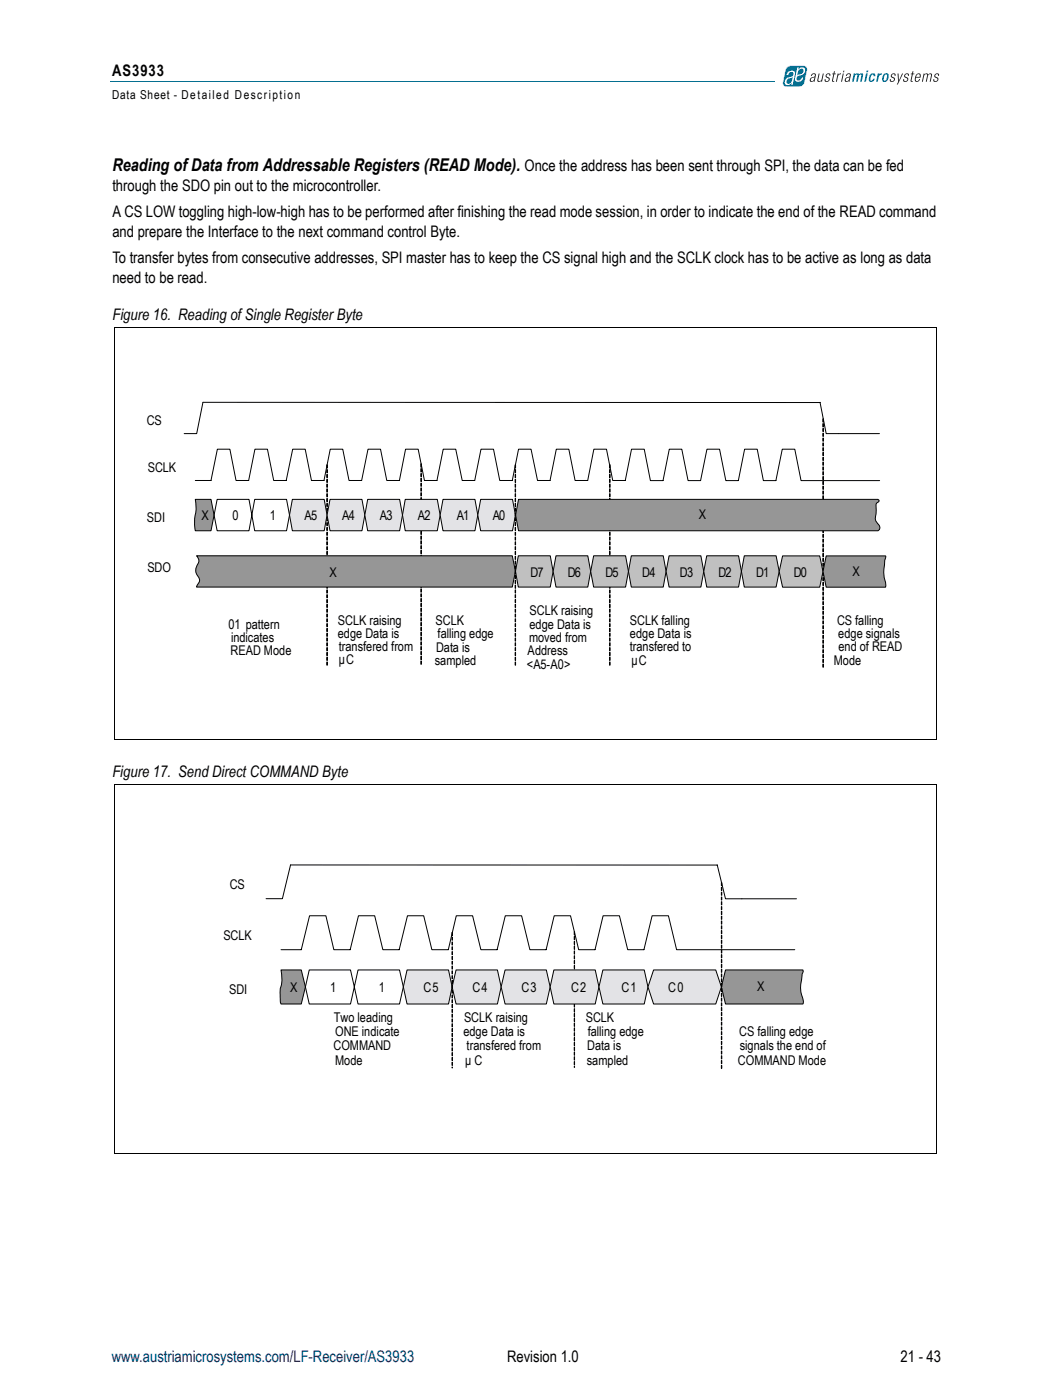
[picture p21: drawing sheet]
<svg xmlns="http://www.w3.org/2000/svg" width="210mm" height="279mm" viewBox="0 0 210 279" stroke-linecap="round" stroke-linejoin="round" font-family="sans-serif">
<defs><g id="words">
<text font-size="3.5" x="22.4" y="34.1">Reading of Data from Addressable Registers (READ Mode). Once the address has been sent through SPI, the data can be fed</text>
<g font-size="3.2">
<text x="22.4" y="15.2">AS3933</text>
<text x="22.4" y="38.1">through the SDO pin out to the microcontroller.</text>
<text x="22.4" y="43.4">A CS LOW toggling high-low-high has to be performed after finishing the read mode session, in order to indicate the end of the READ command</text>
<text x="22.4" y="47.3">and prepare the Interface to the next command control Byte.</text>
<text x="22.4" y="52.6">To transfer bytes from consecutive addresses, SPI master has to keep the CS signal high and the SCLK clock has to be active as long as data</text>
<text x="22.4" y="56.4">need to be read.</text>
<text x="22.4" y="63.8">Figure 16. Reading of Single Register Byte</text>
<text x="22.4" y="155.1">Figure 17. Send Direct COMMAND Byte</text>
<text x="101.2" y="271.9">Revision 1.0</text>
<text x="179.7" y="271.9">21 - 43</text>
</g>
<text font-size="3.2" fill="#000096" x="22.3" y="271.9">www.austriamicrosystems.com/LF-Receiver/AS3933</text>
<g font-size="2.7">
<text x="29.3" y="84.8">CS</text>
<text x="29.5" y="94.2">SCLK</text>
<text x="29.3" y="104.2">SDI</text>
<text x="40.2" y="103.9">X</text>
<text x="46.4" y="103.9">0</text>
<text x="53.9" y="103.9">1</text>
<text x="60.7" y="103.9">A5</text>
<text x="68.3" y="103.9">A4</text>
<text x="75.8" y="103.9">A3</text>
<text x="83.4" y="103.9">A2</text>
<text x="91.1" y="103.9">A1</text>
<text x="98.3" y="103.9">A0</text>
<text x="139.4" y="103.6">X</text>
<text x="29.4" y="114.2">SDO</text>
<text x="65.7" y="115.1">X</text>
<text x="105.8" y="115.1">D7</text>
<text x="113.3" y="115.1">D6</text>
<text x="120.8" y="115.1">D5</text>
<text x="128.1" y="115.1">D4</text>
<text x="135.7" y="115.1">D3</text>
<text x="143.4" y="115.1">D2</text>
<text x="150.9" y="115.1">D1</text>
<text x="158.4" y="115.1">D0</text>
<text x="170.1" y="114.9">X</text>
<text x="45.6" y="125.5">01 pattern</text>
<text x="67.4" y="124.6">SCLK raising</text>
<text x="86.9" y="124.7">SCLK</text>
<text x="105.6" y="125.5">edge Data is</text>
<text x="105.7" y="122.8">SCLK raising</text>
<text x="125.7" y="124.7">SCLK falling</text>
<text x="167" y="124.7">CS falling</text>
<text x="46" y="130.8">READ Mode</text>
<text x="46.1" y="128.1">indicates</text>
<text x="67.4" y="127.3">edge Data is</text>
<text x="67.6" y="129.9">transfered from</text>
<text x="87" y="130">Data is</text>
<text x="87.3" y="127.4">falling edge</text>
<text x="105.3" y="130.8">Address</text>
<text x="105.6" y="128.1">moved from</text>
<text x="125.7" y="130">transfered to</text>
<text x="125.7" y="127.3">edge Data is</text>
<text x="167.3" y="127.3">edge signals</text>
<text x="167.3" y="130">end of READ</text>
<text x="67.6" y="132.6">µC</text>
<text x="86.7" y="132.7">sampled</text>
<text x="105.1" y="133.4">&lt;A5-A0&gt;</text>
<text x="126" y="132.6">µC</text>
<text x="166.4" y="132.6">Mode</text>
<text x="45.8" y="177.5">CS</text>
<text x="44.6" y="187.6">SCLK</text>
<text x="151" y="197.8">X</text>
<text x="45.7" y="198.5">SDI</text>
<text x="57.9" y="198.1">X</text>
<text x="65.8" y="198.1">1</text>
<text x="66.6" y="203.9">Two leading</text>
<text x="75.6" y="198.1">1</text>
<text x="84.5" y="198.1">C5</text>
<text x="92.6" y="203.9">SCLK raising</text>
<text x="94.3" y="198.1">C4</text>
<text x="104" y="198.1">C3</text>
<text x="114" y="198.1">C2</text>
<text x="116.9" y="203.9">SCLK</text>
<text x="124" y="198.1">C1</text>
<text x="133.3" y="198.1">C0</text>
<text x="66.5" y="209.6">COMMAND</text>
<text x="66.9" y="206.7">ONE indicate</text>
<text x="92.5" y="206.7">edge Data is</text>
<text x="93.1" y="209.6">transfered from</text>
<text x="117.1" y="209.6">Data is</text>
<text x="117.3" y="206.7">falling edge</text>
<text x="147.5" y="206.7">CS falling edge</text>
<text x="147.6" y="209.6">signals the end of</text>
<text x="66.9" y="212.5">Mode</text>
<text x="92.8" y="212.5">µ C</text>
<text x="117.1" y="212.5">sampled</text>
<text x="147.2" y="212.5">COMMAND Mode</text>
</g>
<text font-size="2.5" x="22.4" y="19.8">Data Sheet - Detailed Description</text>
</g></defs>
<path d="M22.1 16.2h132.5" fill="none" stroke="#006d8e" stroke-width=".2"/>
<path d="M157.1 13.4l.7-.3h2.5l.5 .1 .3 .6-.6 2.6a1.14 1.14 0 0 1-1 .9h-2.6l-.6-.2-.1-.7 .5-2.4z" fill="#006d8e"/>
<g fill="#fff">
<path d="M157.1 13.4l.7-.2h2.5a.66 .66 0 0 1 .7 .8l-.5 2.4a1.08 1.08 0 0 1-1 .9h-2.6a.66 .66 0 0 1-.7-.9l.6-2.4zM157.1 13.3l-.4 .7-.6 2.4 .2 .7 .6 .3h2.6a1.19 1.19 0 0 0 1.1-.9l.5-2.7-.3-.6-.5-.1h-2.5z"/>
<path d="M157.3 14.3a.85 .85 0 0 1 1.3 .2l-.4 2.4h-.3l.1-.4a.71 .71 0 0 1-1.1 .4 .71 .71 0 0 1-.1-1.2l1.1-.4a.46 .46 0 0 0 .4-.6 .46 .46 0 0 0-.6-.3l-.4 .6h-.4zM157.1 15.9l-.2 .6 .1 .2a.75 .75 0 0 0 1.1-.8l.1-.5z"/>
<path d="M159.1 13.5h.3l-.1 .4a.71 .71 0 0 1 1.1-.3 .71 .71 0 0 1 0 1.1l-1.1 .5a.46 .46 0 0 0-.3 .5 .46 .46 0 0 0 .6 .3l.4-.6h.3a.92 .92 0 0 1-.7 .9 .92 .92 0 0 1-1-.4zM159.5 13.9l-.4 1.2 .3-.2a.75 .75 0 0 0 .8-.3 .75 .75 0 0 0 0-.8l-.2-.1z"/>
</g>
<g fill="#1a171b">
<path d="M163.3 14.7h.2l-.2 1.5a.45 .45 0 0 0 .6-.4l.3-1.1h.2l-.4 1.6h-.2l.1-.2-.2 .1a.44 .44 0 0 1-.6 0z"/>
<path d="M164.9 14.8a.52 .52 0 0 1 .8 0v.3h-.2v-.2l-.2-.1-.4 .3v.1l.6 .4a.56 .56 0 0 1-.2 .7 .56 .56 0 0 1-.8-.2l.1-.3h.1a.32 .32 0 0 0 .2 .4 .32 .32 0 0 0 .4-.2 .32 .32 0 0 0-.1-.4l-.5-.3z"/>
<path d="M166.4 14.2h.2l-.1 .5h.3l-.1 .1h-.2l-.3 1.2v.1l.3 .1-.2 .1-.3-.1 .3-1.4h-.3l.1-.1h.2z"/>
<path d="M167.1 14.7h.2v.2l.5-.3v.2l-.5 .2-.3 1.3h-.2z"/>
<path d="M168.3 14.1h.2l-.1 .3h-.2zM168.2 14.7h.2l-.4 1.6h-.2z"/>
</g>
<g fill="#006d8e">
<path d="M170.4 14.7h.3l-.1 .1 .5-.2 .3 .3 .2-.2a.43 .43 0 0 1 .6 .1l-.3 1.5h-.3l.3-1.3-.2-.1-.3 .3-.3 1.1h-.3l.3-1.3-.2-.1-.3 .3-.3 1.1h-.3z"/>
<path d="M173.6 14.9a.56 .56 0 0 1 .6-.3 .56 .56 0 0 1 .5 .4l-.1 .2h-.3v-.3h-.2a.96 .96 0 0 0-.4 1.1l.3 .1 .2-.4h.3a.6 .6 0 0 1-.5 .6 .6 .6 0 0 1-.7-.5z"/>
<path d="M175.2 14.7h.3l-.1 .2 .3-.3h.3l-.1 .4-.4 .1-.4 1.2h-.3z"/>
<path d="M172.9 14.1h.4l-.1 .3h-.4zM172.8 14.7h.3l-.3 1.6h-.4z"/>
<path d="M176.6 14.9l-.1 .3a.64 .64 0 0 0 0 .9 .92 .92 0 0 0 .5-1.2zM176.3 14.9a.56 .56 0 0 1 .6-.3 .56 .56 0 0 1 .4 .5 .85 .85 0 0 1-.3 1 .85 .85 0 0 1-1 0v-.6z"/>
</g>
<g fill="#1a171b">
<path d="M177.9 14.8a.52 .52 0 0 1 .8 0v.3h-.2v-.2l-.2-.1-.4 .3v.1l.6 .4a.56 .56 0 0 1-.2 .7 .56 .56 0 0 1-.8-.2l.1-.3h.2a.32 .32 0 0 0 .1 .4 .32 .32 0 0 0 .5-.2 .32 .32 0 0 0-.2-.4l-.5-.3z"/>
<path d="M179.1 14.7h.2v1.4l.7-1.4h.2l-1.1 2.2h-.2l.3-.6z"/>
<path d="M180.5 14.8a.52 .52 0 0 1 .8 0v.3h-.2l.1-.2-.2-.1-.4 .3v.1l.6 .4a.56 .56 0 0 1-.3 .7 .56 .56 0 0 1-.7-.2v-.3h.2a.32 .32 0 0 0 .2 .4 .32 .32 0 0 0 .4-.2 .32 .32 0 0 0-.1-.4l-.5-.3z"/>
<path d="M182.1 14.2h.2l-.1 .5h.3l-.1 .1h-.3l-.2 1.2v.1l.2 .1-.1 .1-.3-.1 .2-1.4h-.2v-.1h.3z"/>
<path d="M184.3 14.7h.2l-.1 .2a.4 .4 0 0 1 .4-.3 .4 .4 0 0 1 .4 .3l.1-.1a.41 .41 0 0 1 .7 0l-.3 1.5h-.2l.2-1.5a.43 .43 0 0 0-.6 .4l-.2 1.1h-.2l.2-1.5a.42 .42 0 0 0-.5 .4l-.3 1.1h-.2z"/>
<path d="M186.5 14.8a.52 .52 0 0 1 .9 0l-.1 .3h-.1v-.2l-.2-.1-.4 .3v.1l.6 .4a.56 .56 0 0 1-.2 .7 .56 .56 0 0 1-.8-.2v-.3h.2a.32 .32 0 0 0 .2 .4 .32 .32 0 0 0 .4-.2 .32 .32 0 0 0-.1-.4l-.5-.3z"/>
<path d="M183.1 14.8l-.3 .6h.7l-.1-.6zM182.9 14.9a.47 .47 0 0 1 .5-.3 .47 .47 0 0 1 .3 .5v.4h-.9l-.1 .5 .3 .2 .4-.4h.2a.54 .54 0 0 1-.5 .5 .54 .54 0 0 1-.6-.4z"/>
<path d="M161.8 15.7v.3l.2 .2a.7 .7 0 0 0 .5-.8zM161.9 14.9a.54 .54 0 0 1 .9-.1l-.3 1.5h-.2l.1-.2a.44 .44 0 0 1-.7 .1 .44 .44 0 0 1 .1-.7l.7-.2v-.5a.39 .39 0 0 0-.5 .4h-.2z"/>
<path d="M168.8 15.7v.3l.2 .2a.7 .7 0 0 0 .5-.8zM168.9 14.9a.54 .54 0 0 1 .9-.1l-.3 1.5h-.2l.1-.2a.44 .44 0 0 1-.7 .1 .44 .44 0 0 1 .1-.7l.7-.2v-.5a.39 .39 0 0 0-.5 .4h-.2z"/>
</g>
<path d="M28.9 79.9h152.1v54.7h-152.1z" fill="#fff"/>
<g fill="#000" stroke="#000" stroke-width=".2">
<path d="M65.2 92.8l.1 .6zM65.3 93.7v.7zM65.2 94.7h.1v.6zM65.3 95.6v.7zM65.2 96.6h.1v.6zM65.2 97.6l.1 .6zM65.2 98.6h.1v.6zM65.2 99.5h.1v.6zM65.3 100.4v.7zM65.2 101.4h.1v.6zM65.2 102.4l.1 .6zM65.2 103.4h.1v.6zM65.2 104.3h.1v.6zM65.2 105.3h.1v.6zM65.2 106.2h.1v.6zM65.2 107.2l.1 .6zM65.3 108.1v.7zM65.2 109.1h.1v.6zM65.3 110v.7zM65.2 111l.1 .6zM65.2 112l.1 .6zM65.2 112.9l.1 .7zM65.2 113.9h.1v.6zM65.3 114.8v.7zM65.2 115.8h.1v.6zM65.2 116.8l.1 .6zM65.2 117.8h.1v.6zM65.2 118.7h.1v.6zM65.3 119.6v.7zM65.2 120.6h.1v.6zM65.2 121.6l.1 .6zM65.3 122.5v.7zM65.2 123.5h.1v.6zM65.3 124.4v.7zM65.2 125.4h.1v.6zM65.2 126.4l.1 .6zM65.3 127.3v.7zM65.2 128.3l.1 .6zM65.3 129.2v.7zM65.2 130.2l.1 .6zM65.2 131.2l.1 .6zM65.2 132.2h.1v.6z"/>
<path d="M84 92.6l.1 .6zM84 93.5l.1 .7zM84 94.5v.7zM84 95.5l.1 .6zM84 96.4v.7zM84 97.4l.1 .6zM84 98.3l.1 .7zM84 99.3v.6zM84 100.3l.1 .6zM84 101.2v.7zM84 102.2l.1 .6zM84 103.1l.1 .7zM84 104.1v.6zM84 105.1l.1 .6zM84 106v.7zM84 107l.1 .6zM84 107.9l.1 .7zM84 108.9v.6zM84 109.9l.1 .6zM84 110.8v.7zM84 111.8l.1 .6zM84 112.7l.1 .7zM84 113.7v.6zM84 114.7l.1 .6zM84 115.6v.7zM84 116.6l.1 .6zM84 117.5l.1 .7zM84 118.5v.6zM84 119.5l.1 .6zM84 120.4v.7zM84 121.4l.1 .6zM84 122.3l.1 .7zM84 123.3v.6zM84 124.3l.1 .6zM84 125.2v.7zM84 126.2l.1 .6zM84 127.1l.1 .7zM84 128.1v.6zM84 129.1l.1 .6zM84 130v.7zM84 131l.1 .6zM84 131.9l.1 .7z"/>
<path d="M121.6 92.8l.1 .6zM121.6 93.7l.1 .7zM121.6 94.7l.1 .6zM121.6 95.7l.1 .6zM121.6 96.6l.1 .6zM121.6 97.6l.1 .6zM121.6 98.5l.1 .7zM121.6 99.5l.1 .6zM121.7 100.4v.7zM121.6 101.4l.1 .6zM121.6 102.4l.1 .6zM121.6 103.3l.1 .7zM121.6 104.3l.1 .6zM121.6 105.3l.1 .6zM121.6 106.2l.1 .6zM121.6 107.2l.1 .6zM121.7 108.1v.7zM121.6 109.1l.1 .6zM121.7 110v.7zM121.6 111l.1 .6zM121.6 112l.1 .6zM121.6 112.9l.1 .7zM121.6 113.9l.1 .6zM121.6 114.9l.1 .6zM121.6 115.8l.1 .6zM121.6 116.8l.1 .6zM121.6 117.7l.1 .7zM121.6 118.7l.1 .6zM121.6 119.7l.1 .6zM121.6 120.6l.1 .6zM121.6 121.6l.1 .6zM121.6 122.5l.1 .7zM121.6 123.5l.1 .6zM121.6 124.5l.1 .6zM121.6 125.4l.1 .6zM121.6 126.4l.1 .6zM121.7 127.3v.7zM121.6 128.3l.1 .6zM121.6 129.3l.1 .6zM121.6 130.2l.1 .6zM121.6 131.2l.1 .6zM121.6 132.1l.1 .7z"/>
<path d="M164.2 83.6h.1v.6zM164.2 84.5v.7zM164.2 85.5h.1l-.1 .6zM164.2 86.5h.1v.6zM164.2 87.5h.1l-.1 .6zM164.2 88.4h.1v.6zM164.2 89.4v.6zM164.2 90.3v.6zM164.2 91.3h.1v.6zM164.2 92.2v.7zM164.2 93.2l.1 .6zM164.2 94.1v.7zM164.2 95.1v.6zM164.2 96.1h.1v.6zM164.2 97.1h.1l-.1 .6zM164.2 98h.1v.6zM164.2 98.9v.7zM164.2 99.9v.6zM164.2 100.9h.1v.6zM164.2 101.9h.1l-.1 .6zM164.2 102.8h.1v.6zM164.2 103.7v.7zM164.2 104.7h.1l-.1 .6zM164.2 105.7h.1v.6zM164.2 106.7h.1l-.1 .6zM164.2 107.6h.1v.6zM164.2 108.5v.7zM164.2 109.5v.6zM164.2 110.5l.1 .6zM164.2 111.4v.7zM164.2 112.4l.1 .6zM164.2 113.3v.7zM164.2 114.3h.1l-.1 .6zM164.2 115.3h.1v.6zM164.2 116.3h.1l-.1 .6zM164.2 117.2h.1v.6zM164.2 118.1v.7zM164.2 119.1v.6zM164.2 120.1h.1v.6zM164.2 121.1h.1l-.1 .6zM164.2 122h.1v.6zM164.2 122.9v.7zM164.2 123.9h.1l-.1 .6zM164.2 124.9h.1v.6zM164.2 125.9h.1l-.1 .6zM164.2 126.8h.1v.6zM164.2 127.7v.7zM164.2 128.7v.6zM164.2 129.7l.1 .6zM164.2 130.6v.7zM164.2 131.6l.1 .6zM164.2 132.5v.7z"/>
</g>
<path d="M103.5 99.7h71.7a.34 .34 0 0 1 .2 .4 .34 .34 0 0 1-.4 .2l-.2 .4v1.9a1.94 1.94 0 0 0 .7 2.3 .72 .72 0 0 1-.3 1h-71.7l-.6-3.1z" fill-rule="evenodd" fill="#969696"/>
<path d="M103.5 99.7h71.7a.34 .34 0 0 1 .2 .4 .34 .34 0 0 1-.4 .2l-.2 .4v1.9a1.94 1.94 0 0 0 .7 2.3 .72 .72 0 0 1-.3 1h-71.7l-.6-3.1z" fill="none" stroke="#000" stroke-width=".2"/>
<path d="M39 99.7h3.1l.6 3.1-.6 3.1h-3.1a9.9 9.9 0 0 1 .1-4.1z" fill-rule="evenodd" fill="#969696"/>
<path d="M39 99.7h3.1l.6 3.1-.6 3.1h-3.1a9.9 9.9 0 0 1 .1-4.1zM39 95.9h3.1l1.3-6.3h2.5l1.2 6.3h2.5l1.3-6.3h2.5l1.2 6.3h2.5l1.3-6.3h2.5l1.2 6.3h2.5l1.3-6.3h2.5l1.2 6.3h2.6l1.2-6.3h2.5l1.3 6.3h2.5M40.5 80.3h123.1l1.2 6.2h2.5M43.3 99.7h6.4l.5 3.1-.5 3.1h-6.4l-.6-3.1zM50.8 99.7h6.4l.6 3.1-.6 3.1h-6.4l-.6-3.1zM79.7 95.9l1.2-6.3h2.5l1.3 6.3h2.5l1.2-6.3h2.5l1.3 6.3h2.5l1.3-6.3h2.5l1.2 6.3h2.5l1.3-6.3h2.5l1.3 6.3h2.4l1.3-6.3h2.5l1.2 6.3h2.6l1.2-6.3h2.5l1.3 6.3h2.5M124.8 95.9l1.2-6.3h2.5l1.3 6.3h2.5l1.2-6.3h2.5l1.3 6.3h2.5l1.3-6.3h2.5l1.2 6.3h2.5l1.3-6.3h2.5l1.2 6.3h2.5l1.3-6.3h2.5l1.2 6.3h15.7" fill="none" stroke="#000" stroke-width=".2"/>
<path d="M58.3 99.7h6.4l.6 3.1-.6 3.1h-6.4l-.5-3.1z" fill-rule="evenodd" fill="#e3e3e6"/>
<path d="M58.3 99.7h6.4l.6 3.1-.6 3.1h-6.4l-.5-3.1z" fill="none" stroke="#000" stroke-width=".2"/>
<path d="M65.8 99.7h6.4l.6 3.1-.6 3.1h-6.4l-.5-3.1z" fill-rule="evenodd" fill="#e3e3e6"/>
<path d="M65.8 99.7h6.4l.6 3.1-.6 3.1h-6.4l-.5-3.1z" fill="none" stroke="#000" stroke-width=".2"/>
<path d="M73.4 99.7h6.3l.6 3.1-.6 3.1h-6.3l-.6-3.1z" fill-rule="evenodd" fill="#e3e3e6"/>
<path d="M73.4 99.7h6.3l.6 3.1-.6 3.1h-6.3l-.6-3.1z" fill="none" stroke="#000" stroke-width=".2"/>
<path d="M80.9 99.7h6.3l.6 3.1-.6 3.1h-6.3l-.6-3.1z" fill-rule="evenodd" fill="#e3e3e6"/>
<path d="M80.9 99.7h6.3l.6 3.1-.6 3.1h-6.3l-.6-3.1z" fill="none" stroke="#000" stroke-width=".2"/>
<path d="M88.4 99.7h6.4l.5 3.1-.5 3.1h-6.4l-.6-3.1z" fill-rule="evenodd" fill="#e3e3e6"/>
<path d="M88.4 99.7h6.4l.5 3.1-.5 3.1h-6.4l-.6-3.1z" fill="none" stroke="#000" stroke-width=".2"/>
<path d="M95.9 99.7h6.4l.5 3.1-.5 3.1h-6.4l-.6-3.1z" fill-rule="evenodd" fill="#e3e3e6"/>
<path d="M95.9 99.7h6.4l.5 3.1-.5 3.1h-6.4l-.6-3.1z" fill="none" stroke="#000" stroke-width=".2"/>
<path d="M103.4 110.9h6.4l.6 3.1-.6 3.2h-6.4l-.6-3.2z" fill-rule="evenodd" fill="#c0c0c0"/>
<path d="M103.4 110.9h6.4l.6 3.1-.6 3.2h-6.4l-.6-3.2z" fill="none" stroke="#000" stroke-width=".2"/>
<path d="M110.9 110.9h6.4l.6 3.1-.6 3.2h-6.4l-.5-3.2z" fill-rule="evenodd" fill="#c0c0c0"/>
<path d="M110.9 110.9h6.4l.6 3.1-.6 3.2h-6.4l-.5-3.2z" fill="none" stroke="#000" stroke-width=".2"/>
<path d="M126 110.9h6.3l.6 3.1-.6 3.2h-6.3l-.6-3.2z" fill-rule="evenodd" fill="#c0c0c0"/>
<path d="M126 110.9h6.3l.6 3.1-.6 3.2h-6.3l-.6-3.2z" fill="none" stroke="#000" stroke-width=".2"/>
<path d="M133.5 110.9h6.3l.6 3.1-.6 3.2h-6.3l-.6-3.2z" fill-rule="evenodd" fill="#c0c0c0"/>
<path d="M133.5 110.9h6.3l.6 3.1-.6 3.2h-6.3l-.6-3.2z" fill="none" stroke="#000" stroke-width=".2"/>
<path d="M141 110.9h6.4l.5 3.1-.5 3.2h-6.4l-.6-3.2z" fill-rule="evenodd" fill="#c0c0c0"/>
<path d="M141 110.9h6.4l.5 3.1-.5 3.2h-6.4l-.6-3.2z" fill="none" stroke="#000" stroke-width=".2"/>
<path d="M148.5 110.9h6.4l.6 3.1-.6 3.2h-6.4l-.6-3.2z" fill-rule="evenodd" fill="#c0c0c0"/>
<path d="M148.5 110.9h6.4l.6 3.1-.6 3.2h-6.4l-.6-3.2z" fill="none" stroke="#000" stroke-width=".2"/>
<path d="M156.1 110.9h7.5l.6 3.2-.6 3.1h-7.5l-.6-3.1z" fill-rule="evenodd" fill="#c0c0c0"/>
<path d="M156.1 110.9h7.5l.6 3.2-.6 3.1h-7.5l-.6-3.1z" fill="none" stroke="#000" stroke-width=".2"/>
<path d="M164.8 110.9h11.9v.2a11.5 11.5 0 0 0 0 5.8v.3h-11.9l-.6-3.2z" fill-rule="evenodd" fill="#969696"/>
<path d="M164.8 110.9h11.9v.2a11.5 11.5 0 0 0 0 5.8v.3h-11.9l-.6-3.2z" fill="none" stroke="#000" stroke-width=".2"/>
<path d="M39.2 110.9h63l.6 3.1-.6 3.2h-63l.3-.6a1.35 1.35 0 0 0-.3-2 2.47 2.47 0 0 1 .4-2.4v-.8z" fill-rule="evenodd" fill="#969696"/>
<path d="M39.2 110.9h63l.6 3.1-.6 3.2h-63l.3-.6a1.35 1.35 0 0 0-.3-2 2.47 2.47 0 0 1 .4-2.4v-.8z" fill="none" stroke="#000" stroke-width=".2"/>
<path d="M118.4 110.9h6.4l.6 3.1-.6 3.2h-6.4l-.5-3.2z" fill-rule="evenodd" fill="#c0c0c0"/>
<path d="M22.8 65.2v82.3M22.8 65.3h164.1M186.8 65.3v82.3M40.5 80.3l-1.3 6.2h-2.5M167.3 86.5h8.2M118.4 110.9h6.4l.6 3.1-.6 3.2h-6.4l-.5-3.2zM22.7 147.5h164.1" fill="none" stroke="#000" stroke-width=".2"/>
<path d="M102.8 92.8v.6zM102.8 93.7v.7zM102.8 94.7l.1 .6zM102.8 95.7v.6zM102.8 96.6v.6zM102.8 97.6v.6zM102.8 98.6v.6zM102.8 99.5l.1 .6zM102.8 100.5v.6zM102.8 101.4v.6zM102.8 102.4v.6zM102.8 103.4v.6zM102.8 104.3l.1 .6zM102.8 105.3v.6zM102.8 106.2v.6zM102.8 107.2v.6zM102.8 108.2v.6zM102.8 109.1l.1 .6zM102.8 110.1v.6zM102.8 111v.6zM102.8 112v.6zM102.8 112.9v.7zM102.8 113.9l.1 .6zM102.8 114.9v.6zM102.8 115.8v.6zM102.8 116.8v.6zM102.8 117.8v.6zM102.8 118.7l.1 .6zM102.8 119.7v.6zM102.8 120.6v.6zM102.8 121.6v.6zM102.8 122.6v.6zM102.8 123.5l.1 .6zM102.8 124.5v.6zM102.8 125.4v.6zM102.8 126.4v.6zM102.8 127.4v.6zM102.8 128.3l.1 .6zM102.8 129.3v.6zM102.8 130.2v.6zM102.8 131.2v.6zM102.8 132.2v.6z" fill="#000" stroke="#000" stroke-width=".2"/>
<path d="M44.2 172.2h121.5v41.4h-121.5z" fill="#fff"/>
<path d="M114.6 186v.6zM114.6 186.9v.6zM114.6 187.9v.6zM114.6 188.9v.5zM114.6 189.8v.6zM114.6 190.8v.6zM114.6 191.7v.6zM114.6 192.7v.6zM114.6 193.7v.6zM114.6 194.6v.6zM114.6 195.6v.6zM114.6 196.5v.6zM114.6 197.5v.6zM114.6 198.4v.7zM114.6 199.4v.6zM114.6 200.3v.7zM114.6 201.3v.6zM114.6 202.3v.6zM114.6 203.2v.7zM114.6 204.2v.6zM114.6 205.2v.6zM114.6 206.1v.6zM114.6 207.1v.6zM114.6 208v.7zM114.6 209v.6zM114.6 210v.6zM114.6 210.9v.6zM114.6 211.9v.6zM114.6 212.8v.2z" fill="#000" stroke="#000" stroke-width=".2"/>
<path d="M144.8 193.6h15.4l.1 .2a10.2 10.2 0 0 0 0 6.2l-.1 .4h-15.4l-.9-3.4z" fill-rule="evenodd" fill="#969696"/>
<path d="M144.8 193.6h15.4l.1 .2a10.2 10.2 0 0 0 0 6.2l-.1 .4h-15.4l-.9-3.4z" fill="none" stroke="#000" stroke-width=".2"/>
<path d="M56.1 193.6h4l.8 3.4-.8 3.4h-4l-.2-.7a10.5 10.5 0 0 1 .4-3.9z" fill-rule="evenodd" fill="#969696"/>
<path d="M58 172.6h85.1l1.7 6.8h3.2M56.1 193.6h4l.8 3.4-.8 3.4h-4l-.2-.7a10.5 10.5 0 0 1 .4-3.9zM56.1 189.5h4l1.7-6.7h3.2l1.6 6.7h3.3l1.6-6.7h3.3l1.6 6.7h3.3l1.6-6.7h3.2l1.7 6.7h3.2l1.6-6.7h3.3l1.6 6.7h3.3l1.6-6.7h3.3l1.6 6.7h3.3l1.6-6.7h3.2l1.7 6.7h3.2l1.6-6.7h3.3l1.6 6.7h3.3l1.6-6.7h3.3l1.6 6.7h23.6M61.7 193.6h8.2l.8 3.4-.8 3.4h-8.2l-.8-3.4zM71.4 193.6h8.3l.8 3.4-.8 3.4h-8.3l-.7-3.4z" fill="none" stroke="#000" stroke-width=".2"/>
<path d="M81.2 193.6h8.3l.7 3.4-.7 3.4h-8.3l-.7-3.4z" fill-rule="evenodd" fill="#e3e3e6"/>
<path d="M81.2 193.6h8.3l.7 3.4-.7 3.4h-8.3l-.7-3.4z" fill="none" stroke="#000" stroke-width=".2"/>
<path d="M91 193.6h8.3l.7 3.4-.7 3.4h-8.3l-.8-3.4z" fill-rule="evenodd" fill="#e3e3e6"/>
<path d="M91 193.6h8.3l.7 3.4-.7 3.4h-8.3l-.8-3.4z" fill="none" stroke="#000" stroke-width=".2"/>
<path d="M100.8 193.6h8.2l.8 3.4-.8 3.4h-8.2l-.8-3.4z" fill-rule="evenodd" fill="#e3e3e6"/>
<path d="M100.8 193.6h8.2l.8 3.4-.8 3.4h-8.2l-.8-3.4z" fill="none" stroke="#000" stroke-width=".2"/>
<path d="M110.5 193.6h8.3l.7 3.4-.7 3.4h-8.3l-.7-3.4z" fill-rule="evenodd" fill="#e3e3e6"/>
<path d="M110.5 193.6h8.3l.7 3.4-.7 3.4h-8.3l-.7-3.4z" fill="none" stroke="#000" stroke-width=".2"/>
<path d="M120.3 193.6h8.2l.8 3.4-.8 3.4h-8.2l-.8-3.4z" fill-rule="evenodd" fill="#e3e3e6"/>
<path d="M120.3 193.6h8.2l.8 3.4-.8 3.4h-8.2l-.8-3.4z" fill="none" stroke="#000" stroke-width=".2"/>
<path d="M130.4 193.6h12.4l1.1 3.4-1.1 3.4h-12.4l-1.1-3.4z" fill-rule="evenodd" fill="#e3e3e6"/>
<path d="M22.8 156.4v73.8M22.8 156.5h164.1M186.8 156.5v73.8M58 172.6l-1.7 6.8h-3.2M148 179.4h10.9M130.4 193.6h12.4l1.1 3.4-1.1 3.4h-12.4l-1.1-3.4zM22.7 230.2h164.1" fill="none" stroke="#000" stroke-width=".2"/>
<g fill="#000" stroke="#000" stroke-width=".2">
<path d="M143.9 176.1l.1 .6zM143.9 177.1l.1 .6zM143.9 178.1l.1 .6zM143.9 179l.1 .6zM143.9 180l.1 .6zM143.9 180.9l.1 .7zM143.9 181.9l.1 .6zM143.9 182.9l.1 .6zM143.9 183.8l.1 .6zM143.9 184.8l.1 .6zM143.9 185.7l.1 .7zM143.9 186.7l.1 .6zM143.9 187.6l.1 .7zM143.9 188.6l.1 .6zM143.9 189.6l.1 .6zM143.9 190.5l.1 .7zM143.9 191.5l.1 .6zM143.9 192.5l.1 .6zM143.9 193.4l.1 .6zM143.9 194.4l.1 .6zM143.9 195.3l.1 .7zM143.9 196.3l.1 .6zM143.9 197.3l.1 .6zM143.9 198.2l.1 .6zM143.9 199.2l.1 .6zM143.9 200.1l.1 .7zM143.9 201.1l.1 .6zM143.9 202.1l.1 .6zM143.9 203l.1 .6zM143.9 204l.1 .6zM143.9 204.9l.1 .7zM143.9 205.9l.1 .6zM143.9 206.9l.1 .6zM143.9 207.8l.1 .6zM143.9 208.8l.1 .6zM143.9 209.7l.1 .7zM143.9 210.7l.1 .6zM143.9 211.7l.1 .6zM143.9 212.6l.1 .6z"/>
<path d="M90.2 186.1v.6zM90.2 187.1v.5zM90.2 188l.1 .6zM90.2 188.9v.7zM90.2 189.9l.1 .6zM90.2 190.9v.6zM90.2 191.9v.6zM90.2 192.8l.1 .6zM90.2 193.8v.6zM90.2 194.7l.1 .6zM90.2 195.7v.6zM90.2 196.6v.7zM90.2 197.6l.1 .6zM90.2 198.5v.7zM90.2 199.5l.1 .6zM90.2 200.5v.6zM90.2 201.4v.7zM90.2 202.4l.1 .6zM90.2 203.4v.6zM90.2 204.3l.1 .6zM90.2 205.3v.6zM90.2 206.2v.7zM90.2 207.2l.1 .6zM90.2 208.2v.6zM90.2 209.1l.1 .6zM90.2 210.1v.6zM90.2 211.1v.6zM90.2 212l.1 .6zM90.2 212.9l.1 .2z"/>
</g>
<use href="#words"/>
</svg>
